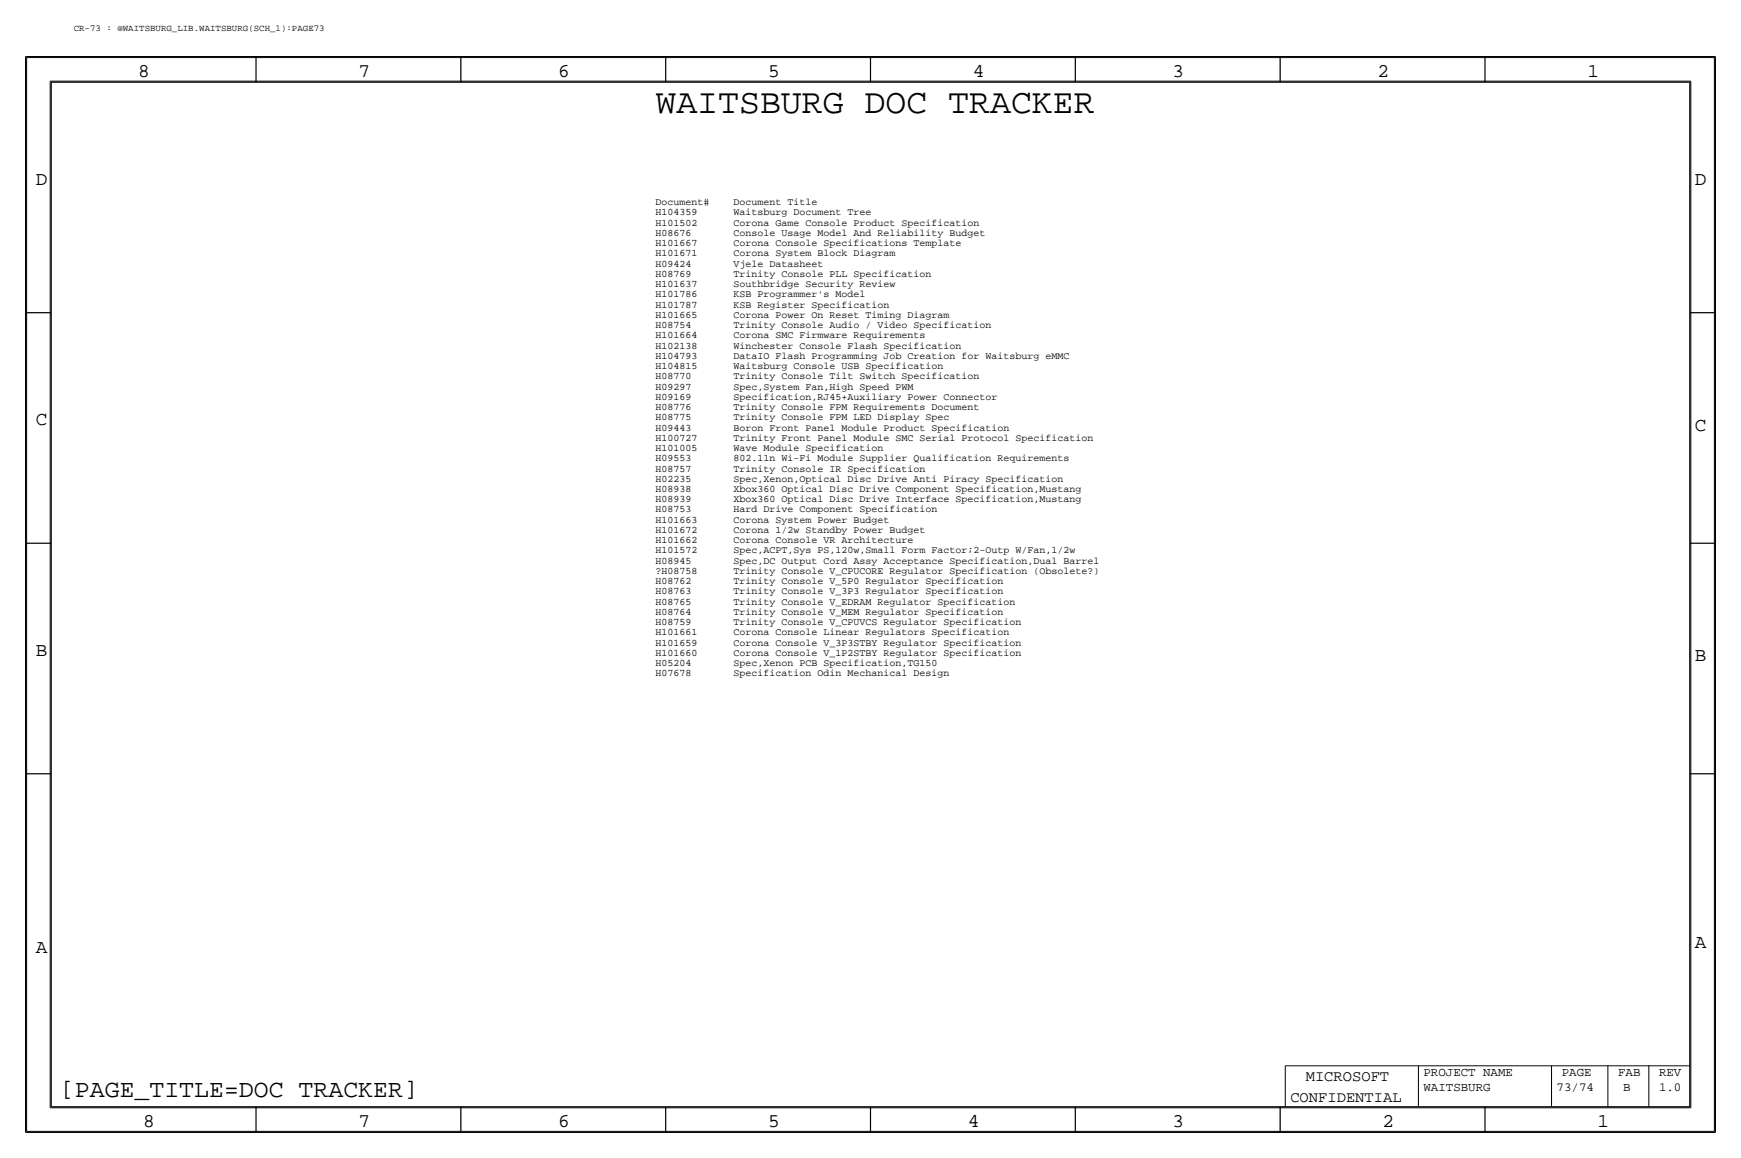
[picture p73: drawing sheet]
<svg xmlns="http://www.w3.org/2000/svg" width="432mm" height="287mm" viewBox="0 0 432 287" stroke-linecap="round" stroke-linejoin="round" font-family="sans-serif">
<defs><g id="words">
<text font-size="8.6" x="162.6" y="28">WAITSBURG DOC TRACKER</text>
<text font-size="6.2" x="14.9" y="271.8">[PAGE_TITLE=DOC TRACKER]</text>
<g font-size="4.8">
<text x="34.3" y="19.1">8</text>
<text x="88.9" y="19.1">7</text>
<text x="138.4" y="19.1">6</text>
<text x="190.5" y="19.1">5</text>
<text x="241.3" y="19.1">4</text>
<text x="290.8" y="19.1">3</text>
<text x="341.6" y="19.1">2</text>
<text x="393.7" y="19.1">1</text>
<text x="8.9" y="45.8">D</text>
<text x="420.4" y="45.8">D</text>
<text x="8.9" y="105.5">C</text>
<text x="420.4" y="106.7">C</text>
<text x="8.9" y="162.6">B</text>
<text x="420.4" y="163.9">B</text>
<text x="8.9" y="236.3">A</text>
<text x="420.4" y="235">A</text>
<text x="35.5" y="279.4">8</text>
<text x="88.9" y="279.4">7</text>
<text x="138.4" y="279.4">6</text>
<text x="190.5" y="279.4">5</text>
<text x="240" y="279.4">4</text>
<text x="290.8" y="279.4">3</text>
<text x="342.9" y="279.4">2</text>
<text x="396.2" y="279.4">1</text>
</g>
<g font-size="3.8">
<text x="323.9" y="268">MICROSOFT</text>
<text x="320" y="273.1">CONFIDENTIAL</text>
</g>
<g font-size="3.1">
<text x="353.1" y="266.8">PROJECT NAME</text>
<text x="387.3" y="266.8">PAGE</text>
<text x="401.3" y="266.8">FAB</text>
<text x="411.5" y="266.8">REV</text>
<text x="353.1" y="270.6">WAITSBURG</text>
<text x="386.1" y="270.6">73/74</text>
<text x="402.6" y="270.6">B</text>
<text x="411.5" y="270.6">1.0</text>
</g>
<g font-size="2.5">
<text x="162.6" y="50.8">Document#</text>
<text x="162.6" y="53.4">H104359</text>
<text x="181.9" y="50.8">Document Title</text>
<text x="181.9" y="53.4">Waitsburg Document Tree</text>
<text x="162.6" y="55.9">H101502</text>
<text x="162.6" y="58.5">H08676</text>
<text x="181.9" y="55.9">Corona Game Console Product Specification</text>
<text x="181.9" y="58.5">Console Usage Model And Reliability Budget</text>
<text x="162.6" y="61">H101667</text>
<text x="162.6" y="63.5">H101671</text>
<text x="181.9" y="61">Corona Console Specifications Template</text>
<text x="181.9" y="63.5">Corona System Block Diagram</text>
<text x="162.6" y="66.1">H09424</text>
<text x="162.6" y="68.6">H08769</text>
<text x="162.6" y="71.2">H101637</text>
<text x="181.9" y="66.1">Vjele Datasheet</text>
<text x="181.9" y="68.6">Trinity Console PLL Specification</text>
<text x="181.9" y="71.2">Southbridge Security Review</text>
<text x="162.6" y="76.2">H101787</text>
<text x="162.6" y="73.7">H101786</text>
<text x="181.9" y="76.2">KSB Register Specification</text>
<text x="181.9" y="73.7">KSB Programmer's Model</text>
<text x="162.6" y="83.9">H101664</text>
<text x="162.6" y="81.3">H08754</text>
<text x="162.6" y="78.8">H101665</text>
<text x="181.9" y="83.9">Corona SMC Firmware Requirements</text>
<text x="181.9" y="81.3">Trinity Console Audio / Video Specification</text>
<text x="181.9" y="78.8">Corona Power On Reset Timing Diagram</text>
<text x="162.6" y="88.9">H104793</text>
<text x="162.6" y="86.4">H102138</text>
<text x="181.9" y="88.9">DataIO Flash Programming Job Creation for Waitsburg eMMC</text>
<text x="181.9" y="86.4">Winchester Console Flash Specification</text>
<text x="162.6" y="94">H08770</text>
<text x="162.6" y="91.5">H104815</text>
<text x="181.9" y="94">Trinity Console Tilt Switch Specification</text>
<text x="181.9" y="91.5">Waitsburg Console USB Specification</text>
<text x="162.6" y="101.6">H08776</text>
<text x="162.6" y="99.1">H09169</text>
<text x="162.6" y="96.6">H09297</text>
<text x="181.9" y="101.6">Trinity Console FPM Requirements Document</text>
<text x="181.9" y="99.1">Specification,RJ45+Auxiliary Power Connector</text>
<text x="181.9" y="96.6">Spec,System Fan,High Speed PWM</text>
<text x="162.6" y="106.7">H09443</text>
<text x="162.6" y="104.2">H08775</text>
<text x="181.9" y="106.7">Boron Front Panel Module Product Specification</text>
<text x="181.9" y="104.2">Trinity Console FPM LED Display Spec</text>
<text x="162.6" y="109.3">H100727</text>
<text x="162.6" y="111.8">H101005</text>
<text x="181.9" y="109.3">Trinity Front Panel Module SMC Serial Protocol Specification</text>
<text x="181.9" y="111.8">Wave Module Specification</text>
<text x="162.6" y="114.4">H09553</text>
<text x="162.6" y="119.4">H02235</text>
<text x="162.6" y="116.9">H08757</text>
<text x="181.9" y="114.4">802.11n Wi-Fi Module Supplier Qualification Requirements</text>
<text x="181.9" y="119.4">Spec,Xenon,Optical Disc Drive Anti Piracy Specification</text>
<text x="181.9" y="116.9">Trinity Console IR Specification</text>
<text x="162.6" y="124.5">H08939</text>
<text x="162.6" y="122">H08938</text>
<text x="181.9" y="124.5">Xbox360 Optical Disc Drive Interface Specification,Mustang</text>
<text x="181.9" y="122">Xbox360 Optical Disc Drive Component Specification,Mustang</text>
<text x="162.6" y="129.6">H101663</text>
<text x="162.6" y="127">H08753</text>
<text x="181.9" y="129.6">Corona System Power Budget</text>
<text x="181.9" y="127">Hard Drive Component Specification</text>
<text x="162.6" y="134.7">H101662</text>
<text x="162.6" y="132.1">H101672</text>
<text x="162.6" y="137.2">H101572</text>
<text x="181.9" y="134.7">Corona Console VR Architecture</text>
<text x="181.9" y="132.1">Corona 1/2w Standby Power Budget</text>
<text x="181.9" y="137.2">Spec,ACPT,Sys PS,120w,Small Form Factor;2-Outp W/Fan,1/2w</text>
<text x="162.6" y="139.7">H08945</text>
<text x="162.6" y="142.3">?H08758</text>
<text x="181.9" y="139.7">Spec,DC Output Cord Assy Acceptance Specification,Dual Barrel</text>
<text x="181.9" y="142.3">Trinity Console V_CPUCORE Regulator Specification (Obsolete?)</text>
<text x="162.6" y="149.9">H08765</text>
<text x="162.6" y="147.4">H08763</text>
<text x="162.6" y="144.8">H08762</text>
<text x="181.9" y="149.9">Trinity Console V_EDRAM Regulator Specification</text>
<text x="181.9" y="147.4">Trinity Console V_3P3 Regulator Specification</text>
<text x="181.9" y="144.8">Trinity Console V_5P0 Regulator Specification</text>
<text x="162.6" y="155">H08759</text>
<text x="162.6" y="152.4">H08764</text>
<text x="181.9" y="155">Trinity Console V_CPUVCS Regulator Specification</text>
<text x="181.9" y="152.4">Trinity Console V_MEM Regulator Specification</text>
<text x="162.6" y="160.1">H101659</text>
<text x="162.6" y="157.5">H101661</text>
<text x="181.9" y="160.1">Corona Console V_3P3STBY Regulator Specification</text>
<text x="181.9" y="157.5">Corona Console Linear Regulators Specification</text>
<text x="162.6" y="167.7">H07678</text>
<text x="162.6" y="165.1">H05204</text>
<text x="162.6" y="162.6">H101660</text>
<text x="181.9" y="167.7">Specification Odin Mechanical Design</text>
<text x="181.9" y="165.1">Spec,Xenon PCB Specification,TG150</text>
<text x="181.9" y="162.6">Corona Console V_1P2STBY Regulator Specification</text>
</g>
<text font-size="2.3" x="18.3" y="7.7">CR-73 : @WAITSBURG_LIB.WAITSBURG(SCH_1):PAGE73</text>
</g></defs>
<g fill="none" stroke="#000" stroke-width=".3">
<path d="M6.3 14v266.7zM6.4 14h419zM63.5 14v6.4zM114.3 14v6.4zM165.1 14v6.4zM215.9 14v6.4zM266.7 14v6.4zM317.5 14v6.4zM368.3 14v6.4zM425.4 14v266.7zM12.7 20.4h406.4zM12.7 20.4v254z"/>
<path d="M419.1 20.4v254zM6.3 77.5h6.4zM419.1 77.5h6.3zM6.3 134.7h6.4zM419.1 134.7h6.3zM6.3 191.8h6.4zM419.1 191.8h6.3zM12.7 274.4h406.4zM63.5 274.4v6.3zM114.3 274.4v6.3zM165.1 274.4v6.3zM215.9 274.4v6.3z"/>
<path d="M266.7 274.4v6.3zM317.5 274.4v6.3zM368.3 274.4v6.3zM6.4 280.7h419z"/>
</g>
<g fill="none" stroke="#000" stroke-width=".25">
<path d="M6.6 14.3h418.6zM6.6 14.3v266.2zM425.2 14.3v266.2zM12.4 20.1v254.5zM12.4 20.1h407zM419.4 20.1v254.5zM12.4 274.6h407zM318.8 264.2v10.2zM318.8 264.2h100.3zM351.8 264.2v10.2zM384.8 264.2v10.2zM398.8 264.2v10.2z"/>
<path d="M408.9 264.2v10.2zM6.6 280.5h418.6z"/>
</g>
<use href="#words"/>
</svg>
